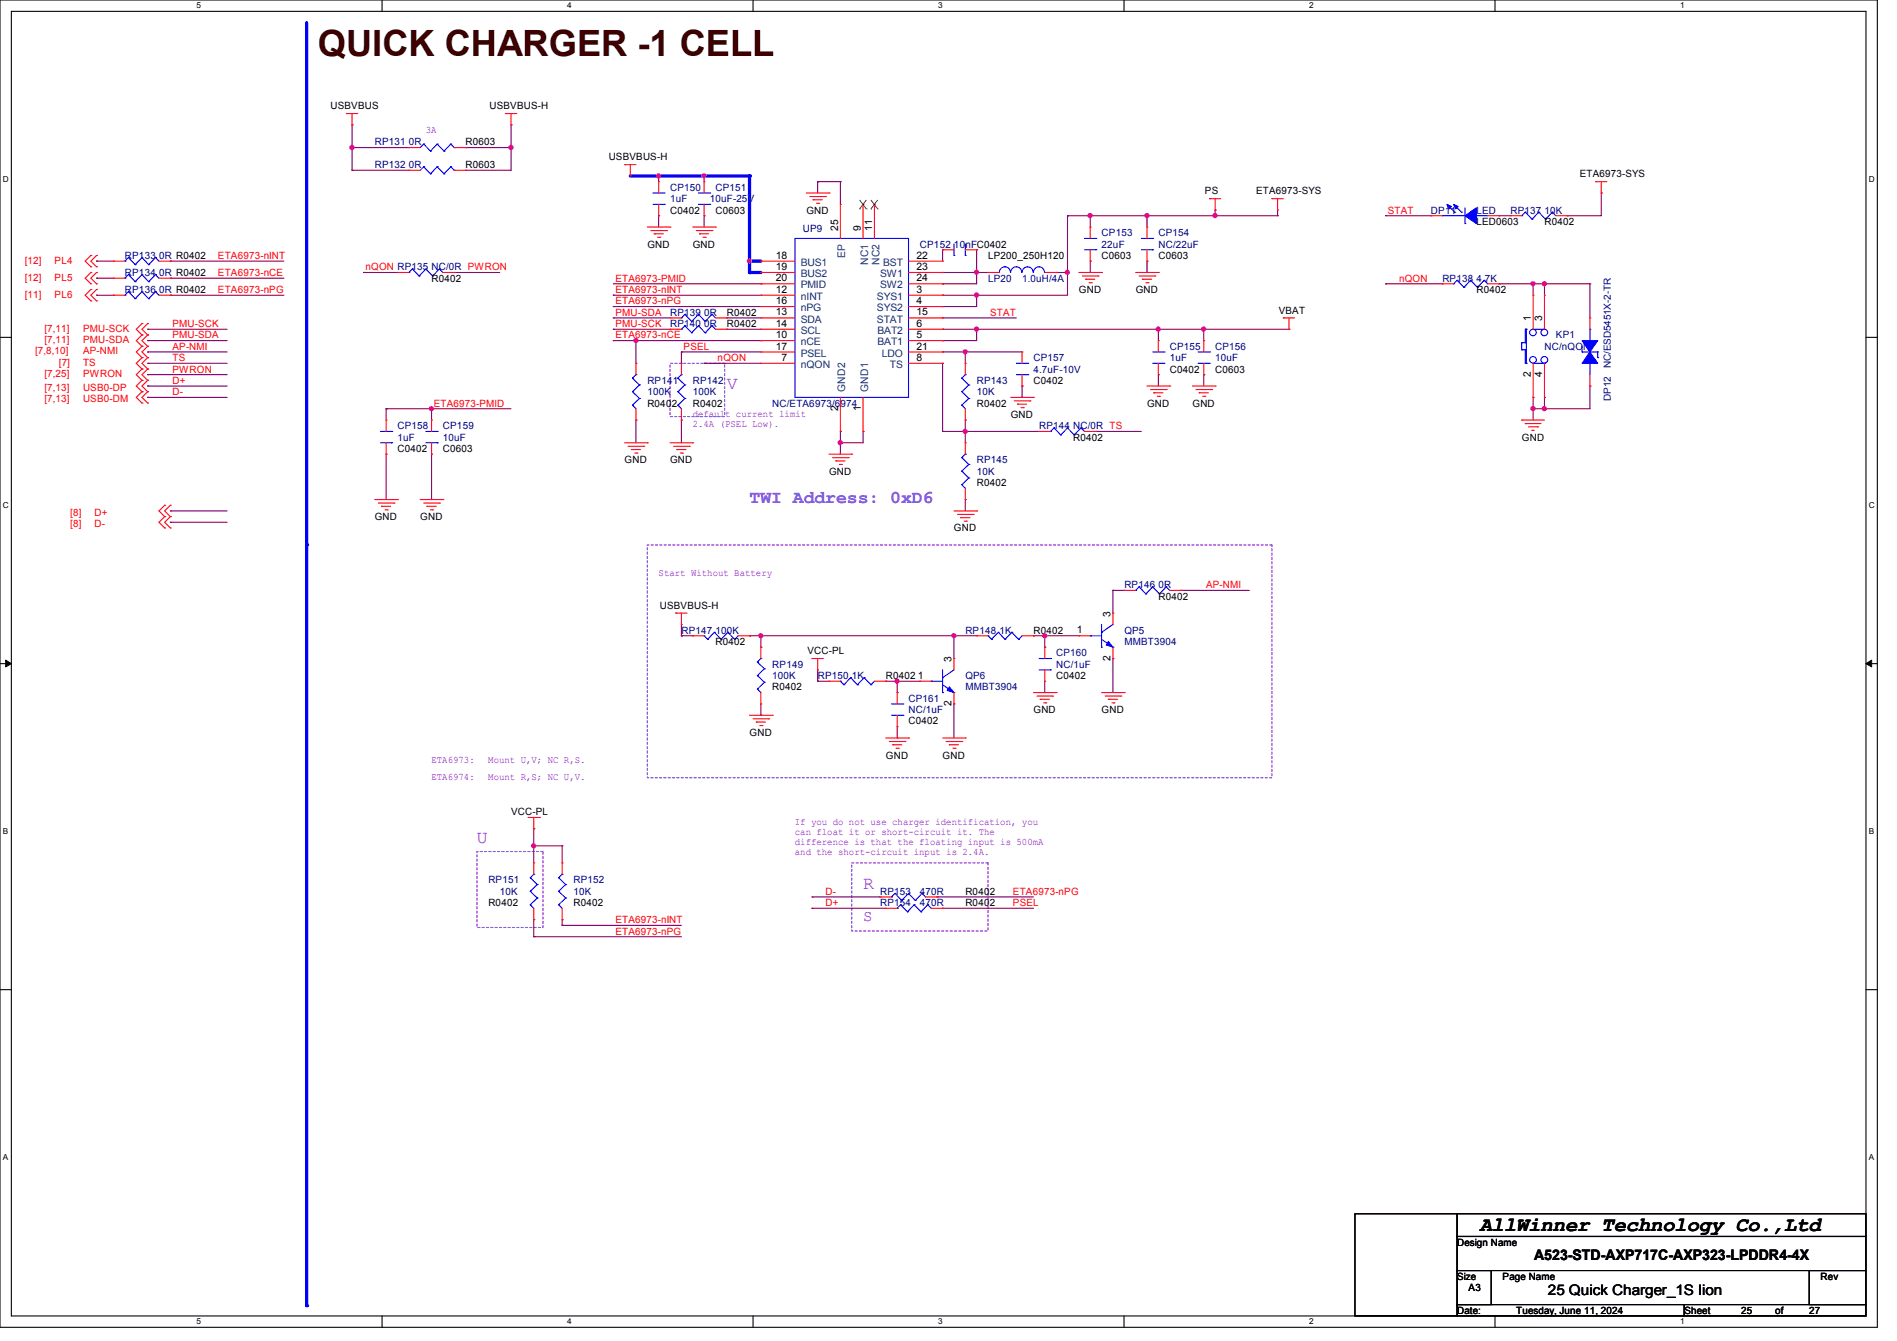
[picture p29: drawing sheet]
<svg xmlns="http://www.w3.org/2000/svg" width="297mm" height="210mm" viewBox="0 0 297 210" stroke-linecap="round" stroke-linejoin="round" font-family="sans-serif">
<defs><g id="words">
<text font-size="5.7" fill="#400000" x="49.8" y="8.8">QUICK CHARGER -1 CELL</text>
<text font-size="3.2" x="231.7" y="192.7">AllWinner Technology Co.,Ltd</text>
<g font-size="2.8" fill="#8000ff">
<text x="113.8" y="60.9">V</text>
<text x="117.3" y="78.8">TWI Address: 0xD6</text>
<text x="74.7" y="132">U</text>
<text x="135.1" y="139.1">R</text>
</g>
<text font-size="2.5" fill="#8000ff" x="135.1" y="144.2">S</text>
<g font-size="2.3">
<text x="240.2" y="197.4">A523-STD-AXP717C-AXP323-LPDDR4-4X</text>
<text x="242.3" y="202.8">25 Quick Charger_1S lion</text>
</g>
<g font-size="1.6">
<text x="51.7" y="17.1">USBVBUS</text>
<text x="76.6" y="17.1">USBVBUS-H</text>
<text x="72.9" y="22.8">R0603</text>
<text x="72.9" y="26.3">R0603</text>
<text x="95.3" y="25.1">USBVBUS-H</text>
<text x="247.3" y="27.8">ETA6973-SYS</text>
<text x="104.9" y="33.4">C0402</text>
<text x="112" y="33.4">C0603</text>
<text x="126.2" y="33.4">GND</text>
<text x="188.6" y="30.4">PS</text>
<text x="196.7" y="30.4">ETA6973-SYS</text>
<text x="231.2" y="35.2">LED0603</text>
<text x="241.8" y="35.2">R0402</text>
<text x="101.4" y="38.8">GND</text>
<text x="108.5" y="38.8">GND</text>
<text x="121.5" y="40.5">18</text>
<text x="131.2" y="36.1" transform="rotate(-90 131.2 36.1)">25</text>
<text x="134.8" y="36.1" transform="rotate(-90 134.8 36.1)">9</text>
<text x="136.5" y="36.1" transform="rotate(-90 136.5 36.1)">11</text>
<text x="143.5" y="40.5">22</text>
<text x="154.7" y="40.6">LP200_250H120</text>
<text x="172.5" y="40.6">C0603</text>
<text x="181.4" y="40.6">C0603</text>
<text x="67.6" y="44.1">R0402</text>
<text x="121.5" y="45.8">12</text>
<text x="121.5" y="47.6">16</text>
<text x="121.5" y="44.1">20</text>
<text x="121.5" y="42.3">19</text>
<text x="143.5" y="45.8">3</text>
<text x="143.5" y="47.6">4</text>
<text x="143.5" y="44.1">24</text>
<text x="143.5" y="42.3">23</text>
<text x="168.9" y="45.9">GND</text>
<text x="177.8" y="45.9">GND</text>
<text x="231.2" y="45.9">R0402</text>
<text x="113.8" y="49.4">R0402</text>
<text x="113.8" y="51.2">R0402</text>
<text x="121.5" y="53">10</text>
<text x="121.5" y="51.2">14</text>
<text x="121.5" y="49.4">13</text>
<text x="143.5" y="53">5</text>
<text x="143.5" y="51.2">6</text>
<text x="143.5" y="49.4">15</text>
<text x="200.2" y="49.1">VBAT</text>
<text x="239.7" y="50.3" transform="rotate(-90 239.7 50.3)">1</text>
<text x="241.4" y="50.3" transform="rotate(-90 241.4 50.3)">3</text>
<text x="121.5" y="54.7">17</text>
<text x="122.4" y="56.5">7</text>
<text x="143.5" y="56.5">8</text>
<text x="143.5" y="54.7">21</text>
<text x="183.1" y="58.3">C0402</text>
<text x="190.3" y="58.3">C0603</text>
<text x="239.7" y="59" transform="rotate(-90 239.7 59)">2</text>
<text x="241.4" y="59" transform="rotate(-90 241.4 59)">4</text>
<text x="101.4" y="63.7">R0402</text>
<text x="108.5" y="63.7">R0402</text>
<text x="131.2" y="64.3" transform="rotate(-90 131.2 64.3)">2</text>
<text x="134.8" y="64.3" transform="rotate(-90 134.8 64.3)">1</text>
<text x="152.9" y="63.7">R0402</text>
<text x="158.3" y="65.4">GND</text>
<text x="161.8" y="60.1">C0402</text>
<text x="179.6" y="63.7">GND</text>
<text x="186.7" y="63.7">GND</text>
<text x="62.2" y="70.8">C0402</text>
<text x="69.3" y="70.8">C0603</text>
<text x="168" y="69">R0402</text>
<text x="238.3" y="69">GND</text>
<text x="97.8" y="72.6">GND</text>
<text x="104.9" y="72.6">GND</text>
<text x="129.8" y="74.3">GND</text>
<text x="152.9" y="76.1">R0402</text>
<text x="58.7" y="81.4">GND</text>
<text x="65.8" y="81.4">GND</text>
<text x="149.4" y="83.2">GND</text>
<text x="103.3" y="95.3">USBVBUS-H</text>
<text x="181.4" y="93.9">R0402</text>
<text x="112" y="101">R0402</text>
<text x="161.8" y="99.2">R0402</text>
<text x="168.6" y="99.2">1</text>
<text x="173.9" y="96.6" transform="rotate(-90 173.9 96.6)">3</text>
<text x="126.4" y="102.4">VCC-PL</text>
<text x="138.7" y="106.3">R0402</text>
<text x="143.7" y="106.3">1</text>
<text x="149" y="103.7" transform="rotate(-90 149 103.7)">3</text>
<text x="165.4" y="106.3">C0402</text>
<text x="173.9" y="103.5" transform="rotate(-90 173.9 103.5)">2</text>
<text x="120.9" y="108.1">R0402</text>
<text x="142.2" y="113.5">C0402</text>
<text x="149" y="110.6" transform="rotate(-90 149 110.6)">2</text>
<text x="161.8" y="111.7">GND</text>
<text x="172.5" y="111.7">GND</text>
<text x="117.4" y="115.2">GND</text>
<text x="138.7" y="118.8">GND</text>
<text x="147.6" y="118.8">GND</text>
<text x="80" y="127.7">VCC-PL</text>
<text x="76.5" y="141.9">R0402</text>
<text x="89.8" y="141.9">R0402</text>
<text x="151.1" y="141.9">R0402</text>
<text x="151.1" y="140.1">R0402</text>
<text x="228.1" y="195.1">Design Name</text>
<text x="228.1" y="200.4">Size</text>
<text x="229.9" y="202.2">A3</text>
<text x="235.3" y="200.4">Page Name</text>
<text x="285" y="200.4">Rev</text>
<text x="228.1" y="205.7">Date:</text>
<text x="237.4" y="205.7">Tuesday, June 11, 2024</text>
<text x="263.7" y="205.7">Sheet</text>
<text x="272.6" y="205.7">25</text>
<text x="277.9" y="205.7">of</text>
<text x="283.3" y="205.7">27</text>
</g>
<g font-size="1.6" fill="#000080">
<text x="58.7" y="22.8">RP131</text>
<text x="64" y="22.8">0R</text>
<text x="58.7" y="26.3">RP132</text>
<text x="64" y="26.3">0R</text>
<text x="104.9" y="29.9">CP150</text>
<text x="112" y="29.9">CP151</text>
<text x="104.9" y="31.7">1uF</text>
<text x="111.1" y="31.7">10uF-25V</text>
<text x="224" y="33.4">DP11</text>
<text x="231.2" y="33.4">LED</text>
<text x="236.5" y="33.4">RP137</text>
<text x="241.8" y="33.4">10K</text>
<text x="19.6" y="40.6">RP133</text>
<text x="24.9" y="40.6">0R R0402</text>
<text x="125.7" y="36.3">UP9</text>
<text x="144" y="38.8">CP152</text>
<text x="149.4" y="38.8">10nFC0402</text>
<text x="172.5" y="37">CP153</text>
<text x="172.5" y="38.8">22uF</text>
<text x="181.4" y="37">CP154</text>
<text x="181.4" y="38.8">NC/22uF</text>
<text x="19.6" y="45.9">RP136</text>
<text x="19.6" y="43.2">RP134</text>
<text x="24.9" y="45.9">0R R0402</text>
<text x="24.9" y="43.2">0R R0402</text>
<text x="154.7" y="44.1">LP20</text>
<text x="160" y="44.1">1.0uH/4A</text>
<text x="225.8" y="44.1">RP138</text>
<text x="231.2" y="44.1">4.7K</text>
<text x="104.9" y="49.4">RP139</text>
<text x="104.9" y="51.2">RP140</text>
<text x="110.2" y="49.4">0R</text>
<text x="110.2" y="51.2">0R</text>
<text x="243.6" y="53">KP1</text>
<text x="161.8" y="56.6">CP157</text>
<text x="161.8" y="58.3">4.7uF-10V</text>
<text x="183.1" y="54.8">CP155</text>
<text x="183.1" y="56.6">1uF</text>
<text x="190.3" y="54.8">CP156</text>
<text x="190.3" y="56.6">10uF</text>
<text x="241.8" y="54.8">NC/nQON</text>
<text x="101.4" y="60.1">RP141</text>
<text x="101.4" y="61.9">100K</text>
<text x="108.5" y="60.1">RP142</text>
<text x="108.5" y="61.9">100K</text>
<text x="120.9" y="63.7">NC/ETA6973/6974</text>
<text x="152.9" y="60.1">RP143</text>
<text x="152.9" y="61.9">10K</text>
<text x="62.2" y="67.2">CP158</text>
<text x="62.2" y="69">1uF</text>
<text x="69.3" y="67.2">CP159</text>
<text x="69.3" y="69">10uF</text>
<text x="162.7" y="67.2">RP144 NC/0R TS</text>
<text x="152.9" y="72.6">RP145</text>
<text x="152.9" y="74.3">10K</text>
<text x="176" y="92.1">RP146</text>
<text x="181.4" y="92.1">0R</text>
<text x="106.7" y="99.2">RP147</text>
<text x="112" y="99.2">100K</text>
<text x="151.1" y="99.2">RP148</text>
<text x="156.5" y="99.2">1K</text>
<text x="176" y="99.2">QP5</text>
<text x="176" y="101">MMBT3904</text>
<text x="120.9" y="104.6">RP149</text>
<text x="120.9" y="106.3">100K</text>
<text x="128" y="106.3">RP150</text>
<text x="133.4" y="106.3">1K</text>
<text x="151.1" y="106.3">QP6</text>
<text x="165.4" y="102.8">CP160</text>
<text x="165.4" y="104.6">NC/1uF</text>
<text x="142.2" y="109.9">CP161</text>
<text x="142.2" y="111.7">NC/1uF</text>
<text x="151.1" y="108.1">MMBT3904</text>
<text x="76.5" y="138.3">RP151</text>
<text x="78.2" y="140.1">10K</text>
<text x="89.8" y="138.3">RP152</text>
<text x="89.8" y="140.1">10K</text>
<text x="137.8" y="141.9">RP154</text>
<text x="137.8" y="140.1">RP153</text>
<text x="144" y="141.9">470R</text>
<text x="144" y="140.1">470R</text>
</g>
<g font-size="1.6" fill="#8000ff">
<text x="66.7" y="20.8">3A</text>
<text x="108.4" y="65.2">default current limit</text>
<text x="108.4" y="66.8">2.4A (PSEL Low).</text>
<text x="103.1" y="90.1">Start Without Battery</text>
<text x="67.6" y="119.5">ETA6973:</text>
<text x="76.4" y="119.5">Mount U,V; NC R,S.</text>
<text x="67.6" y="122.1">ETA6974:</text>
<text x="76.4" y="122.1">Mount R,S; NC U,V.</text>
<text x="124.4" y="129.2">If you do not use charger identification, you</text>
<text x="124.4" y="130.8">can float it or short-circuit it. The</text>
<text x="124.4" y="132.4">difference is that the floating input is 500mA</text>
<text x="124.4" y="133.9">and the short-circuit input is 2.4A.</text>
</g>
<g font-size="1.6" fill="#f00">
<text x="217.3" y="33.4">STAT</text>
<text x="3.9" y="41.3">[12]</text>
<text x="8.6" y="41.3">PL4</text>
<text x="34.1" y="40.6">ETA6973-nINT</text>
<text x="3.9" y="46.6">[11]</text>
<text x="3.9" y="43.9">[12]</text>
<text x="8.6" y="46.6">PL6</text>
<text x="8.6" y="43.9">PL5</text>
<text x="34.1" y="43.2">ETA6973-nCE</text>
<text x="34.1" y="45.9">ETA6973-nPG</text>
<text x="57.2" y="42.3">nQON RP135 NC/0R PWRON</text>
<text x="96.4" y="45.9">ETA6973-nINT</text>
<text x="96.4" y="47.7">ETA6973-nPG</text>
<text x="96.4" y="44.1">ETA6973-PMID</text>
<text x="219" y="44.1">nQON</text>
<text x="6.9" y="51.9">[7,11]</text>
<text x="6.9" y="53.7">[7,11]</text>
<text x="13" y="51.9">PMU-SCK</text>
<text x="13" y="53.7">PMU-SDA</text>
<text x="27" y="51.2">PMU-SCK</text>
<text x="27" y="53">PMU-SDA</text>
<text x="96.4" y="49.4">PMU-SDA</text>
<text x="96.4" y="51.2">PMU-SCK</text>
<text x="96.4" y="53">ETA6973-nCE</text>
<text x="155" y="49.4">STAT</text>
<text x="5.5" y="55.5">[7,8,10]</text>
<text x="6.9" y="59.1">[7,25]</text>
<text x="9.2" y="57.3">[7]</text>
<text x="13" y="55.5">AP-NMI</text>
<text x="13" y="57.3">TS</text>
<text x="13" y="59.1">PWRON</text>
<text x="27" y="54.8">AP-NMI</text>
<text x="27" y="56.6">TS</text>
<text x="27" y="58.3">PWRON</text>
<text x="107" y="54.8">PSEL</text>
<text x="112.4" y="56.6">nQON</text>
<text x="6.9" y="62.9">[7,13]</text>
<text x="6.9" y="61.2">[7,13]</text>
<text x="13" y="62.9">USB0-DM</text>
<text x="13" y="61.2">USB0-DP</text>
<text x="27" y="61.9">D-</text>
<text x="27" y="60.1">D+</text>
<text x="67.9" y="63.7">ETA6973-PMID</text>
<text x="11" y="82.5">[8]</text>
<text x="11" y="80.7">[8]</text>
<text x="14.8" y="82.5">D-</text>
<text x="14.8" y="80.7">D+</text>
<text x="188.8" y="92.1">AP-NMI</text>
<text x="129.3" y="141.9">D+</text>
<text x="129.3" y="140.1">D-</text>
<text x="158.6" y="141.9">PSEL</text>
<text x="158.6" y="140.1">ETA6973-nPG</text>
<text x="96.4" y="146.3">ETA6973-nPG</text>
<text x="96.4" y="144.6">ETA6973-nINT</text>
</g>
<g font-size="1.6" fill="#004080">
<text x="125.4" y="41.6">BUS1</text>
<text x="132.3" y="40.4" transform="rotate(-90 132.3 40.4)">EP</text>
<text x="135.9" y="41.5" transform="rotate(-90 135.9 41.5)">NC1</text>
<text x="137.7" y="41.5" transform="rotate(-90 137.7 41.5)">NC2</text>
<text x="138.3" y="41.6">BST</text>
<text x="125.4" y="46.9">nINT</text>
<text x="125.4" y="45.2">PMID</text>
<text x="125.4" y="43.4">BUS2</text>
<text x="137.3" y="46.9">SYS1</text>
<text x="137.8" y="45.2">SW2</text>
<text x="137.8" y="43.4">SW1</text>
<text x="125.4" y="48.7">nPG</text>
<text x="125.4" y="52.3">SCL</text>
<text x="125.4" y="50.5">SDA</text>
<text x="137.3" y="48.7">SYS2</text>
<text x="137.3" y="50.5">STAT</text>
<text x="137.4" y="52.3">BAT2</text>
<text x="125.4" y="57.6">nQON</text>
<text x="125.4" y="54.1">nCE</text>
<text x="125.4" y="55.8">PSEL</text>
<text x="137.4" y="54.1">BAT1</text>
<text x="138.1" y="55.8">LDO</text>
<text x="139.3" y="57.6">TS</text>
<text x="132.3" y="61.3" transform="rotate(-90 132.3 61.3)">GND2</text>
<text x="135.9" y="61.3" transform="rotate(-90 135.9 61.3)">GND1</text>
</g>
<g font-size="1.5" fill="#000080">
<text x="252.2" y="57.6" transform="rotate(-90 252.2 57.6)">NC/ESD5451X-2-TR</text>
<text x="252.2" y="62.8" transform="rotate(-90 252.2 62.8)">DP12</text>
</g>
<g font-size="1.3">
<text x="30.8" y="1.3">5</text>
<text x="88.8" y="1.3">4</text>
<text x="146.9" y="1.3">3</text>
<text x="205" y="1.3">2</text>
<text x="263.1" y="1.3">1</text>
<text x=".5" y="28.4">D</text>
<text x="292.6" y="28.4">D</text>
<text x=".5" y="79.5">C</text>
<text x="292.6" y="79.5">C</text>
<text x=".5" y="130.6">B</text>
<text x="292.6" y="130.6">B</text>
<text x=".5" y="181.7">A</text>
<text x="292.6" y="181.7">A</text>
<text x="30.8" y="207.4">5</text>
<text x="88.8" y="207.4">4</text>
<text x="146.9" y="207.4">3</text>
<text x="205" y="207.4">2</text>
<text x="263.1" y="207.4">1</text>
</g>
</g></defs>
<path d="M0 0h293.9v207.9h-293.9zM1.8 1.8h290.3v204.3h-290.3z" fill="none" stroke="#000" stroke-width=".17"/>
<g fill="#fff">
<path d="M30.8 .2h.7v1.4h-.7z"/>
<path d="M30.8 206.2h.7v1.4h-.7z"/>
</g>
<path d="M59.8 0v1.8M59.8 206.1v1.8" fill="none" stroke="#000" stroke-width=".17"/>
<g fill="#fff">
<path d="M88.8 .2h.7v1.4h-.7z"/>
<path d="M88.8 206.2h.7v1.4h-.7z"/>
</g>
<path d="M117.9 0v1.8M117.9 206.1v1.8" fill="none" stroke="#000" stroke-width=".17"/>
<g fill="#fff">
<path d="M146.9 .2h.7v1.4h-.7z"/>
<path d="M146.9 206.2h.7v1.4h-.7z"/>
</g>
<path d="M176 0v1.8M176 206.1v1.8" fill="none" stroke="#000" stroke-width=".17"/>
<g fill="#fff">
<path d="M205 .2h.7v1.4h-.7z"/>
<path d="M205 206.2h.7v1.4h-.7z"/>
</g>
<path d="M234.1 0v1.8M234.1 206.1v1.8" fill="none" stroke="#000" stroke-width=".17"/>
<g fill="#fff">
<path d="M263.1 .2h.6v1.4h-.6z"/>
<path d="M263.1 206.2h.6v1.4h-.6z"/>
<path d="M.5 27.3h.9v1.4h-.9z"/>
<path d="M292.6 27.3h.9v1.4h-.9z"/>
<path d="M.5 78.4h.9v1.4h-.9z"/>
<path d="M292.6 78.4h.9v1.4h-.9z"/>
</g>
<path d="M0 52.8h1.8M292.1 52.8h1.8" fill="none" stroke="#000" stroke-width=".17"/>
<g fill="#fff">
<path d="M.5 129.5h.8v1.4h-.8z"/>
<path d="M292.6 129.5h.8v1.4h-.8z"/>
</g>
<path d="M0 103.9h1.8M292.1 103.9h1.8" fill="none" stroke="#000" stroke-width=".17"/>
<path d="M.9 103.4l.9 .5-.9 .5zM292.1 103.9l.9-.5v1z" fill="#000" stroke="#000" stroke-width=".16"/>
<g fill="#fff">
<path d="M.5 180.5h.8v1.4h-.8z"/>
<path d="M292.6 180.5h.8v1.4h-.8z"/>
</g>
<path d="M0 155h1.8M292.1 155h1.8" fill="none" stroke="#000" stroke-width=".17"/>
<path d="M48 3.6v81.7" fill="none" stroke="#00f" stroke-width=".51"/>
<circle cx="48" cy="85.3" r=".25" fill="#00f"/>
<path d="M48 85.3v119.2" fill="none" stroke="#00f" stroke-width=".51"/>
<circle cx="48" cy="204.5" r=".25" fill="#00f"/>
<path d="M104.9 56.9h8.6v8.3h-8.6zM101.3 85.3h97.8v36.5h-97.8zM74.7 133.3h10.3v11.9h-10.3zM133.3 135.1h21.4v10.7h-21.4z" fill="none" stroke="#8000ff" stroke-width=".17" stroke-dasharray=".3 .3"/>
<g fill="none" stroke="#800040" stroke-width=".17">
<path d="M147.6 42.7h.1M147.6 42.7h5.3M240 44.4h.1M240 44.4v1.8M240 44.4h8.9M241.8 44.4h.1M241.8 44.4v1.8M248.9 44.4h.1M248.9 44.4v5.4M240 64h.1M240 62.2h.1M240 62.2v3.6"/>
<path d="M241.8 62.2h.1M241.8 64h.1M241.8 62.2v1.8M248.9 60.5h.1M248.9 60.5v3.5h-8.9"/>
</g>
<g fill="#f0f" stroke="#f0f" stroke-width=".17">
<circle cx="241.8" cy="44.4" r=".32"/>
<circle cx="240" cy="44.4" r=".32"/>
<circle cx="241.8" cy="64" r=".32"/>
<circle cx="240" cy="64" r=".32"/>
<circle cx="152.9" cy="42.7" r=".32"/>
</g>
<path d="M117.3 40.9h1.8" fill="none" stroke="#00f" stroke-width=".51"/>
<circle cx="117.3" cy="40.9" r=".25" fill="#00f"/>
<path d="M117.3 42.7h1.8" fill="none" stroke="#00f" stroke-width=".51"/>
<circle cx="117.3" cy="42.7" r=".25" fill="#00f"/>
<g fill="none" stroke="#800040" stroke-width=".17">
<path d="M55.1 19.6h.1M55.1 19.6v7.1M80 19.6h.1M80 19.6v7.1h-7.1M55.1 26.7h.1M55.1 23.1h.1M55.1 26.7h8.9M55.1 23.1h8.9M72.9 26.7h.1M72.9 23.1h.1M72.9 23.1h7.1M80 23.1h.1"/>
<path d="M98.7 27.6h.1M98.7 27.6h4.4M103.1 33.8h.1M103.1 33.8v1.8M110.2 33.8h.1M110.2 33.8v1.8M117.3 27.6h.1M117.3 27.6v13.3M128 28.4h.1M128 28.4v1.8M128 28.4h3.6M131.6 28.4h.1"/>
<path d="M131.6 28.4v3.6M147.6 39.1h.1M147.6 39.1v1.8M152.9 39.1h.1M152.9 39.1v5.3h-5.3M167.1 33.8h.1M167.1 33.8h23.1M167.1 33.8v12.4h-19.5M170.7 33.8h.1M170.7 33.8v1.8M179.6 33.8h.1M179.6 33.8v1.8"/>
<path d="M190.2 32.9h.1M190.2 33.8h.1M190.2 32.9v.9M216.9 33.8h.1M216.9 33.8h7.1M234.7 33.8h.1M234.7 33.8h1.8M245.4 33.8h.1M250.7 30.2h.1M250.7 30.2v3.6h-5.3M23.1 51.6h.1M23.1 53.3h.1"/>
<path d="M23.1 55.1h.1M23.1 56.9h.1M23.1 51.6h12.5M23.1 53.3h12.5M23.1 55.1h12.5M23.1 56.9h12.5M96 49.8h.1M96 51.6h.1M96 46.2h.1M96 48h.1M96 46.2h23.1M96 48h23.1"/>
<path d="M96 51.6h8.9M96 49.8h8.9M99.6 53.3h.1M99.6 53.3h19.5M99.6 53.3v3.6M106.7 55.1h.1M106.7 55.1h12.4M106.7 55.1v1.8M110.2 56.9h.1M110.2 56.9h8.9M113.8 49.8h.1M113.8 51.6h.1"/>
<path d="M113.8 51.6h5.3M113.8 49.8h5.3M119.1 53.3h.1M147.6 44.4h.1M147.6 48h.1M147.6 46.2h.1M147.6 51.6h.1M147.6 49.8h.1M147.6 53.3h.1M147.6 56.9h.1M147.6 55.1h.1M147.6 56.9v10.7"/>
<path d="M147.6 51.6h54.2M147.6 49.8h11.5M147.6 55.1h12.4M151.1 55.1h.1M151.1 55.1v1.8M152.9 42.7h.1M152.9 46.2h.1M152.9 51.6h.1M152.9 42.7h1.8M152.9 46.2v1.8h-5.3M152.9 51.6v1.7h-5.3M165.4 42.7h.1"/>
<path d="M165.4 42.7h1.7M167.1 42.7h.1M170.7 40.9h.1M170.7 40.9v1.8M179.6 40.9h.1M179.6 40.9v1.8M181.4 51.6h.1M181.4 58.7h.1M181.4 51.6v1.7M181.4 58.7v1.8M188.5 51.6h.1M188.5 58.7h.1"/>
<path d="M188.5 51.6v1.7M188.5 58.7v1.8M201.8 51.6h.1M216.9 44.4h.1M216.9 44.4h8.9M234.7 44.4h.1M234.7 44.4h5.3M60.5 64h.1M60.5 71.1h.1M60.5 64v1.8M60.5 71.1v7.1M60.5 64h19.5"/>
<path d="M67.6 64h.1M67.6 71.1h.1M67.6 64v1.8M67.6 71.1v7.1M99.6 65.8h.1M99.6 65.8v3.5M106.7 65.8h.1M106.7 65.8v3.5M131.6 67.6h.1M131.6 69.3h.1M131.6 67.6v3.5M135.1 67.6h.1"/>
<path d="M135.1 67.6v1.7h-3.5M147.6 67.6h.1M147.6 67.6h15.1M151.1 78.2h.1M151.1 65.8h.1M151.1 67.6h.1M151.1 65.8v3.5M151.1 78.2v1.8M160 60.5h.1M160 60.5v1.7M171.6 67.6h.1M171.6 67.6h7.1"/>
<path d="M106.7 99.6h.1M106.7 97.8v1.8M106.7 99.6h1.8M117.3 99.6h.1M117.3 99.6h35.6M119.1 99.6h.1M119.1 99.6v1.7M149.4 99.6h.1M149.4 99.6v3.5M161.8 99.6h.1M161.8 99.6h7.1M163.6 99.6h.1"/>
<path d="M163.6 99.6v1.7M174.2 92.5h.1M174.2 92.5v3.5M174.2 92.5h1.8M184.9 92.5h.1M184.9 92.5h10.7M119.1 112h.1M119.1 101.3h.1M119.1 110.2v1.8M128 106.7h.1M128 104.9v1.8M128 106.7h1.8"/>
<path d="M138.7 106.7h.1M138.7 106.7h5.3M140.5 115.6h.1M140.5 108.5h.1M140.5 106.7h.1M140.5 106.7v1.8M140.5 113.8v1.8M149.4 110.2h.1M149.4 110.2v5.4M163.6 108.5h.1M163.6 101.3h.1M163.6 106.7v1.8"/>
<path d="M174.2 103.1h.1M174.2 103.1v5.4M83.6 132.5h.1M83.6 129.8h.1M83.6 132.5h4.4M83.6 129.8v5.3M88 132.5h.1M88 132.5v2.6M83.6 146.7h.1M83.6 144h.1M83.6 146.7h23.1M83.6 144v2.7"/>
<path d="M88 144.9h.1M88 144h.1M88 144.9h18.7M88 144v.9M127.1 142.2h.1M127.1 140.5h.1M127.1 142.2h11.6M127.1 140.5h10.7M146.7 140.5h.1M146.7 140.5h15.1M147.6 142.2h.1M147.6 142.2h14.2"/>
</g>
<g fill="#f0f" stroke="#f0f" stroke-width=".17">
<circle cx="167.1" cy="42.7" r=".32"/>
<circle cx="152.9" cy="46.2" r=".32"/>
<circle cx="152.9" cy="51.5" r=".32"/>
<circle cx="170.7" cy="33.8" r=".32"/>
<circle cx="188.4" cy="51.5" r=".32"/>
<circle cx="181.3" cy="51.5" r=".32"/>
<circle cx="151.1" cy="67.5" r=".32"/>
<circle cx="151.1" cy="55.1" r=".32"/>
<circle cx="131.6" cy="69.3" r=".32"/>
<circle cx="67.5" cy="64" r=".32"/>
<circle cx="140.4" cy="106.7" r=".32"/>
<circle cx="149.3" cy="99.5" r=".32"/>
<circle cx="119.1" cy="99.5" r=".32"/>
<circle cx="163.6" cy="99.5" r=".32"/>
<circle cx="55.1" cy="23.1" r=".32"/>
<circle cx="80" cy="23.1" r=".32"/>
<circle cx="83.5" cy="132.4" r=".32"/>
<circle cx="99.5" cy="53.3" r=".32"/>
<circle cx="179.6" cy="33.8" r=".32"/>
<circle cx="190.2" cy="33.8" r=".32"/>
<circle cx="117.3" cy="40.9" r=".32"/>
</g>
<path d="M117.3 40.9v1.8" fill="none" stroke="#00f" stroke-width=".51"/>
<circle cx="117.3" cy="42.7" r=".25" fill="#00f"/>
<path d="M103.1 27.6h.1M103.1 27.6h14.2M103.1 27.6v.8M110.2 27.6h.1M110.2 27.6v.8" fill="none" stroke="#800040" stroke-width=".17"/>
<g fill="#f0f" stroke="#f0f" stroke-width=".17">
<circle cx="110.2" cy="27.5" r=".32"/>
<circle cx="103.1" cy="27.5" r=".32"/>
</g>
<path d="M117.3 27.6v13.3" fill="none" stroke="#00f" stroke-width=".51"/>
<circle cx="117.3" cy="40.9" r=".25" fill="#00f"/>
<g fill="none" stroke="#800040" stroke-width=".17">
<path d="M190.2 33.8h.1M190.2 33.8h9.8M200 33.8h.1M200 32.9v.9M15.1 40.9h.1M15.1 46.2h.1M15.1 43.6h.1M15.1 40.9h2.7M15.1 46.2h2.7M15.1 43.6h2.7M26.7 40.9h.1M26.7 43.6h.1"/>
<path d="M26.7 46.2h.1M26.7 40.9h17.7M26.7 46.2h17.7M26.7 43.6h17.7M96 53.3h.1M96 53.3h3.6M96 44.4h23.1M119.1 44.4h.1M23.1 62.2h.1M23.1 60.5h.1M23.1 62.2h12.5M23.1 60.5h12.5"/>
</g>
<path d="M98.7 27.6h18.6" fill="none" stroke="#00f" stroke-width=".51"/>
<circle cx="117.3" cy="27.6" r=".25" fill="#00f"/>
<path d="M23.1 58.7h.1M23.1 58.7h12.5M56.9 42.7h.1M56.9 42.7h5.3M71.1 42.7h.1M71.1 42.7h7.1M26.7 81.8h.1M26.7 80h.1M26.7 81.8h8.9M26.7 80h8.9" fill="none" stroke="#800040" stroke-width=".17"/>
<g fill="none" stroke="#f00" stroke-width=".17">
<path d="M54.2 17.8h.1M54.2 17.8h1.8M55.1 19.6h.1M55.1 17.8v1.8M79.1 17.8h.1M79.1 17.8h1.8M80 19.6h.1M80 17.8v1.8M64 26.7h.1M64 23.1h.1M64 26.7h1.8M64 23.1h1.8"/>
<path d="M71.1 26.7h1.8M71.1 23.1h1.8M72.9 26.7h.1M72.9 23.1h.1M97.8 25.8h.1M97.8 25.8h1.8M98.7 27.6h.1M98.7 25.8v1.8M101.3 35.6h3.6M101.9 36.1h2.5M102.4 36.6h.1M102.4 36.6h1.4"/>
<path d="M103 37.2h.3M103.1 28.4h.1M103.1 33.8h.1M103.1 28.4v1.8M103.1 32v1.8M103.3 37.2h.1M104.4 36.1h.1M104.9 35.6h.1M108.5 35.6h3.5M109 36.1h2.5M109.5 36.6h.1M109.5 36.6h1.5"/>
<path d="M110.1 37.2h.3M110.2 28.4h.1M110.2 33.8h.1M110.2 28.4v1.8M110.2 32v1.8M110.4 37.2h.1M111.5 36.1h.1M112 35.6h.1M126.2 30.2h3.6M126.8 30.8h2.4M127.3 31.3h.1M127.3 31.3h1.4"/>
<path d="M127.8 31.8h.4M128.2 31.8h.1M129.2 30.8h.1M129.8 30.2h.1M131.6 32h.1M131.6 32v5.3M135.1 32h.1M135.1 32v5.3M136.9 32h.1M136.9 32v5.3M147.6 39.1h.1M147.6 39.1h1.8"/>
<path d="M151.1 39.1h1.8M152.9 39.1h.1M170.7 35.6h.1M170.7 35.6v1.7M170.7 39.1v1.8M179.6 35.6h.1M179.6 35.6v1.7M179.6 39.1v1.8M189.4 31.1h.1M189.4 31.1h1.7M190.2 32.9h.1M190.2 31.1v1.8"/>
<path d="M199.1 31.1h.1M199.1 31.1h1.8M200 32.9h.1M200 31.1v1.8M224 33.8h.1M224 33.8h1.8M232.9 33.8h1.8M234.7 33.8h.1M236.5 33.8h.1M236.5 33.8h1.8M243.6 33.8h1.8M245.4 33.8h.1"/>
<path d="M249.8 28.4h.1M249.8 28.4h1.8M250.7 30.2h.1M250.7 28.4v1.8M14.2 45.3h.1M14.2 47.1h.1M14.2 40h.1M14.2 41.8h.1M14.2 42.7h.1M14.2 44.4h.1M14.2 42.7l-.9 .9 .9 .8M14.2 45.3l-.9 .9 .9 .9"/>
<path d="M14.2 40l-.9 .9 .9 .9M15.1 45.3h.1M15.1 47.1h.1M15.1 40h.1M15.1 41.8h.1M15.1 42.7h.1M15.1 44.4h.1M15.1 45.3l-.9 .9 .9 .9M15.1 40l-.9 .9 .9 .9M15.1 42.7l-.9 .9 .9 .8M17.8 46.2h.1M17.8 43.6h.1"/>
<path d="M17.8 40.9h.1M17.8 46.2h1.8M17.8 40.9h1.8M17.8 43.6h1.8M22.2 50.7h.1M22.2 52.5h.1M22.2 54.2h.1M22.2 56h.1M22.2 57.8h.1M22.2 59.6h.1M22.2 50.7l-.9 .9 .9 .9M22.2 52.5l-.9 .8 .9 .9"/>
<path d="M22.2 54.2l-.9 .9 .9 .9M22.2 56l-.9 .9 .9 .9M22.2 59.6l-.9 .9 .9 .8M22.2 57.8l-.9 .9 .9 .9M23.1 50.7h.1M23.1 52.5h.1M23.1 54.2h.1M23.1 56h.1M23.1 57.8h.1M23.1 59.6h.1M23.1 50.7l-.9 .9 .9 .9M23.1 52.5l-.9 .8 .9 .9"/>
<path d="M23.1 54.2l-.9 .9 .9 .9M23.1 56l-.9 .9 .9 .9M23.1 59.6l-.9 .9 .9 .8M23.1 57.8l-.9 .9 .9 .9M24.9 46.2h1.8M24.9 40.9h1.8M24.9 43.6h1.8M26.7 46.2h.1M26.7 43.6h.1M26.7 40.9h.1M62.2 42.7h.1M62.2 42.7h1.8"/>
<path d="M69.3 42.7h1.8M71.1 42.7h.1M99.6 56.9h.1M99.6 56.9v1.8M104.9 49.8h.1M104.9 51.6h.1M104.9 49.8h1.8M104.9 51.6h1.8M106.7 56.9h.1M106.7 56.9v1.8M112 49.8h1.8M112 51.6h1.8"/>
<path d="M113.8 49.8h.1M113.8 51.6h.1M119.1 56.9h.1M119.1 53.3h.1M119.1 46.2h.1M119.1 40.9h.1M119.1 55.1h.1M119.1 48h.1M119.1 51.6h.1M119.1 49.8h.1M119.1 44.4h.1M119.1 42.7h.1"/>
<path d="M119.1 42.7h5.4M119.1 49.8h5.4M119.1 46.2h5.4M119.1 48h5.4M119.1 53.3h5.4M119.1 51.6h5.4M119.1 56.9h5.4M119.1 40.9h5.4M119.1 55.1h5.4M119.1 44.4h5.4M142.2 42.7h5.4M142.2 49.8h5.4"/>
<path d="M142.2 46.2h5.4M142.2 48h5.4M142.2 53.3h5.4M142.2 51.6h5.4M142.2 56.9h5.4M142.2 40.9h5.4M142.2 55.1h5.4M142.2 44.4h5.4M147.6 46.2h.1M147.6 48h.1M147.6 53.3h.1M147.6 51.6h.1"/>
<path d="M147.6 56.9h.1M147.6 49.8h.1M147.6 44.4h.1M147.6 42.7h.1M147.6 40.9h.1M147.6 55.1h.1M151.1 56.9h.1M151.1 56.9v1.8M154.7 42.7h.1M154.7 42.7h1.8M160 55.1h.1M160 55.1v1.8"/>
<path d="M160 58.7v1.8M163.6 42.7h1.8M165.4 42.7h.1M168.9 42.7h3.6M169.5 43.2h2.4M170 43.7h.1M170 43.7h1.4M170.5 44.3h.4M170.7 40.9h.1M170.9 44.3h.1M171.9 43.2h.1M172.5 42.7h.1"/>
<path d="M177.8 42.7h3.6M178.4 43.2h2.4M178.9 43.7h.1M178.9 43.7h1.4M179.4 44.3h.3M179.6 40.9h.1M179.7 44.3h.1M180.8 43.2h.1M181.4 42.7h.1M181.4 53.3h.1M181.4 58.7h.1M181.4 53.3v1.8"/>
<path d="M181.4 56.9v1.8M188.5 53.3h.1M188.5 58.7h.1M188.5 53.3v1.8M188.5 56.9v1.8M200.9 49.8h.1M200.9 49.8h1.8M201.8 51.6h.1M201.8 49.8v1.8M225.8 44.4h.1M225.8 44.4h1.8M232.9 44.4h1.8"/>
<path d="M234.7 44.4h.1M240 46.2h.1M240 46.2v5.4M240 56.9v5.3M241.8 46.2h.1M241.8 46.2v5.4M241.8 56.9v5.3M248.9 49.8h.1M248.9 49.8v1.8M248.9 58.7v1.8M22.2 61.3h.1M22.2 63.1h.1"/>
<path d="M22.2 61.3l-.9 .9 .9 .9M23.1 61.3h.1M23.1 63.1h.1M23.1 61.3l-.9 .9 .9 .9M25.8 79.1h.1M25.8 79.1l-.9 .9 .9 .9M26.7 79.1h.1M26.7 79.1l-.9 .9 .9 .9M58.7 78.2h3.5M59.2 78.8h2.5M59.7 79.3h.1M59.7 79.3h1.5"/>
<path d="M60.3 79.8h.3M60.5 65.8h.1M60.5 71.1h.1M60.5 65.8v1.8M60.5 69.3v1.8M60.6 79.8h.1M61.7 78.8h.1M62.2 78.2h.1M65.8 78.2h3.5M66.3 78.8h2.5M66.8 79.3h.1M66.8 79.3h1.5"/>
<path d="M67.4 79.8h.3M67.6 65.8h.1M67.6 71.1h.1M67.6 65.8v1.8M67.6 69.3v1.8M67.7 79.8h.1M68.8 78.8h.1M69.3 78.2h.1M97.8 69.3h3.5M98.3 69.9h2.5M98.8 70.4h.1M98.8 70.4h1.5"/>
<path d="M99.4 71h.3M99.6 65.8h.1M99.6 64v1.8M99.7 71h.1M100.8 69.9h.1M101.3 69.3h.1M104.9 69.3h3.6M105.5 69.9h2.4M106 70.4h.1M106 70.4h1.4M106.5 71h.3M106.7 65.8h.1"/>
<path d="M106.7 64v1.8M106.8 71h.1M107.9 69.9h.1M108.5 69.3h.1M129.8 71.1h3.5M130.3 71.7h2.5M130.9 72.2h.1M130.9 72.2h1.4M131.4 72.7h.3M131.6 67.6h.1M131.6 62.2v5.4M131.7 72.7h.1"/>
<path d="M132.8 71.7h.1M133.3 71.1h.1M135.1 67.6h.1M135.1 62.2v5.4M151.1 65.8h.1M151.1 78.2h.1M151.1 69.3h.1M151.1 64v1.8M151.1 69.3v1.8M151.1 76.5v1.7M158.2 62.2h3.6M158.8 62.8h2.4"/>
<path d="M159.3 63.3h.1M159.3 63.3h1.4M159.9 63.8h.3M160 60.5h.1M160.2 63.8h.1M161.2 62.8h.1M161.8 62.2h.1M162.7 67.6h.1M162.7 67.6h1.8M169.8 67.6h1.8M171.6 67.6h.1M179.6 60.5h3.5"/>
<path d="M180.1 61h2.5M180.6 61.5h.1M180.6 61.5h1.5M181.2 62.1h.3M181.5 62.1h.1M182.6 61h.1M183.1 60.5h.1M186.7 60.5h3.5M187.2 61h2.5M187.7 61.5h.1M187.7 61.5h1.5M188.3 62.1h.3"/>
<path d="M188.6 62.1h.1M189.7 61h.1M190.2 60.5h.1M238.3 65.8h.1M238.3 65.8h3.5M238.8 66.3h.1M238.8 66.3h2.5M239.3 66.8h1.4M239.9 67.4h.1M239.9 67.4h.3M240 62.2h.1M240.7 66.8h.1"/>
<path d="M241.8 62.2h.1M248.9 60.5h.1M25.8 80.9h.1M25.8 82.7h.1M25.8 80.9l-.9 .9 .9 .9M26.7 80.9h.1M26.7 82.7h.1M26.7 80.9l-.9 .9 .9 .9M105.8 96h.1M105.8 96h1.8M106.7 97.8h.1M106.7 96v1.8"/>
<path d="M108.5 99.6h.1M108.5 99.6h1.7M115.6 99.6h1.7M117.3 99.6h.1M149.4 80h3.5M149.9 80.6h2.5M150.4 81.1h.1M150.4 81.1h1.4M151 81.6h.3M151.3 81.6h.1M152.4 80.6h.1M152.9 80h.1"/>
<path d="M152.9 99.6h.1M152.9 99.6h1.8M160 99.6h1.8M161.8 99.6h.1M168.9 99.6h.1M168.9 99.6h1.8M174.2 96h.1M174.2 96v1.8M176 92.5h.1M176 92.5h1.8M183.1 92.5h1.8M184.9 92.5h.1"/>
<path d="M117.3 112h3.6M117.9 112.6h2.5M118.4 113.1h.1M118.4 113.1h1.4M119 113.6h.3M119.1 110.2h.1M119.1 101.3h.1M119.1 101.3v1.8M119.1 108.5v1.7M119.3 113.6h.1M120.4 112.6h.1M120.9 112h.1"/>
<path d="M127.1 103.1h.1M127.1 103.1h1.8M128 104.9h.1M128 103.1v1.8M129.8 106.7h.1M129.8 106.7h1.8M136.9 106.7h1.8M138.7 106.7h.1M138.7 115.6h3.5M139.2 116.1h2.5M139.7 116.6h.1M139.7 116.6h1.5"/>
<path d="M140.3 117.2h.3M140.5 108.5h.1M140.5 113.8h.1M140.5 108.5v1.7M140.5 112v1.8M140.6 117.2h.1M141.7 116.1h.1M142.2 115.6h.1M144 106.7h.1M144 106.7h1.8M147.6 115.6h3.5M148.1 116.1h2.5"/>
<path d="M148.6 116.6h.1M148.6 116.6h1.5M149.2 117.2h.3M149.4 103.1h.1M149.4 110.2h.1M149.4 103.1v1.8M149.4 108.5v1.7M149.5 117.2h.1M150.6 116.1h.1M151.1 115.6h.1M161.8 108.5h3.6M162.3 109h2.5"/>
<path d="M162.9 109.5h.1M162.9 109.5h1.4M163.4 110.1h.3M163.6 101.3h.1M163.6 106.7h.1M163.6 101.3v1.8M163.6 104.9v1.8M163.7 110.1h.1M164.8 109h.1M165.4 108.5h.1M172.5 108.5h3.5M173 109h2.5"/>
<path d="M173.5 109.5h.1M173.5 109.5h1.5M174.1 110.1h.3M174.2 103.1h.1M174.2 101.3v1.8M174.4 110.1h.1M175.5 109h.1M176 108.5h.1M82.7 128h1.8M83.6 129.8h.1M83.6 135.1h.1M83.6 128v1.8"/>
<path d="M83.6 135.1v1.8M84.5 128h.1M88 135.1h.1M88 135.1v1.8M83.6 144h.1M83.6 142.2v1.8M88 144h.1M88 142.2v1.8M137.8 140.5h.1M137.8 140.5h1.8M138.7 142.2h.1M138.7 142.2h1.8"/>
<path d="M144.9 140.5h1.8M145.8 142.2h1.8M146.7 140.5h.1M147.6 142.2h.1"/>
</g>
<path d="M212.1 190.1h16v16h-16zM228.1 190.1h64v3.5h-64zM228.1 193.6h64v5.4h-64zM228.1 199h5.4v5.3h-5.4zM283.3 199h8.8v5.3h-8.8zM228.1 204.3h35.6v1.8h-35.6zM263.7 204.3h28.4v1.8h-28.4z" fill="none" stroke="#000" stroke-width=".17"/>
<g fill="none" stroke="#00f" stroke-width=".17">
<path d="M66.3 26.1h.1M66.3 22.6h.1M66.3 26.1l-.5 .6M66.3 26.1l1.1 1.1M66.3 22.6l-.5 .5M66.3 22.6l1.1 1.1M67.4 27.2h.1M67.4 23.7h.1M68.5 26.1h.1M68.5 22.6h.1M68.5 26.1l-1.1 1.1M68.5 26.1l1 1.1"/>
<path d="M68.5 22.6l-1.1 1.1M68.5 22.6l1 1.1M69.5 27.2h.1M69.5 23.7h.1M70.6 26.1h.1M70.6 22.6h.1M70.6 26.1l-1.1 1.1M70.6 26.1l.5 .6M70.6 22.6l-1.1 1.1M70.6 22.6l.5 .5M71.1 26.7h.1M71.1 23.1h.1"/>
<path d="M102.2 30.2h1.8M102.2 32h1.8M104 30.2h.1M104 32h.1M109.3 30.2h1.8M109.3 32h1.8M111.1 30.2h.1M111.1 32h.1M124.5 37.3h17.7v24.9h-17.7zM149.4 38.2v1.8M151.1 38.2v1.8M169.8 37.3h1.8"/>
<path d="M169.8 39.1h1.8M171.6 37.3h.1M171.6 39.1h.1M178.7 37.3h1.8M178.7 39.1h1.8M180.5 37.3h.1M180.5 39.1h.1M225.8 33.8h.1M225.8 33.8h3.6M226.7 32.2l1.1 1M227.8 33.2h.1M227.8 32.2l1 1"/>
<path d="M228.8 33.2h.1M229.4 35h.1M229.4 32.6v2.4M231.1 33.8h.1M231.1 33.8h1.8M238.3 33.8h.1M238.8 33.2h.1M238.8 33.2l1.1 1.1M238.8 33.2l-.5 .6M239.9 34.3h.1M240.9 33.2h.1M240.9 33.2l1.1 1.1"/>
<path d="M240.9 33.2l-1 1.1M242 34.3h.1M243 33.2h.1M243 33.2l.6 .6M243 33.2l-1 1.1M19.6 46.2h.1M19.6 43.6h.1M19.6 40.9h.1M20.1 45.7h.1M20.1 43h.1M20.1 40.3h.1M20.1 45.7l1.1 1.1"/>
<path d="M20.1 45.7l-.5 .5M20.1 43l1.1 1.1M20.1 43l-.5 .6M20.1 40.3l1.1 1.1M20.1 40.3l-.5 .6M21.2 46.8h.1M21.2 44.1h.1M21.2 41.4h.1M22.2 45.7h.1M22.2 43h.1M22.2 40.3h.1M22.2 45.7l1.1 1.1"/>
<path d="M22.2 45.7l-1 1.1M22.2 43l1.1 1.1M22.2 43l-1 1.1M22.2 40.3l1.1 1.1M22.2 40.3l-1 1.1M23.3 46.8h.1M23.3 44.1h.1M23.3 41.4h.1M24.3 45.7h.1M24.3 43h.1M24.3 40.3h.1M24.3 45.7l.6 .5"/>
<path d="M24.3 45.7l-1 1.1M24.3 43l.6 .6M24.3 43l-1 1.1M24.3 40.3l.6 .6M24.3 40.3l-1 1.1M64 42.7h.1M64.6 42.1h.1M64.6 42.1l1 1.1M64.6 42.1l-.6 .6M65.6 43.2h.1M66.7 42.1h.1M66.7 42.1l1 1.1"/>
<path d="M66.7 42.1l-1.1 1.1M67.7 43.2h.1M68.8 42.1h.1M68.8 42.1l.5 .6M68.8 42.1l-1.1 1.1M99 59.2h.1M99 59.2l1.1 1.1M99.6 58.7h.1M99.6 58.7l-.6 .5M106.1 59.2h.1M106.1 59.2l1.1 1.1M106.7 49.8h.1"/>
<path d="M106.7 51.6h.1M106.7 58.7h.1M106.7 58.7l-.6 .5M107.2 49.2h.1M107.2 51h.1M107.2 49.2l1.1 1.1M107.2 49.2l-.5 .6M107.2 51l-.5 .6M107.2 51l1.1 1.1M108.3 50.3h.1M108.3 52.1h.1M109.3 49.2h.1"/>
<path d="M109.3 51h.1M109.3 49.2l1.1 1.1M109.3 49.2l-1 1.1M109.3 51l1.1 1.1M109.3 51l-1 1.1M110.4 50.3h.1M110.4 52.1h.1M111.5 49.2h.1M111.5 51h.1M111.5 49.2l.5 .6M111.5 49.2l-1.1 1.1M111.5 51l.5 .6"/>
<path d="M111.5 51l-1.1 1.1M149.4 40h.1M150.6 59.2h.1M150.6 59.2l1.1 1.1M151.1 58.7h.1M151.1 40h.1M151.1 58.7l-.5 .5M156.5 42.7a.87 .87 0 0 1 .8-.9 .87 .87 0 0 1 .9 .9M158.2 42.7a.87 .87 0 0 1 .9-.9 .87 .87 0 0 1 .9 .9M159.1 56.9h1.8M159.1 58.7h1.8M160 42.7a.87 .87 0 0 1 .9-.9 .87 .87 0 0 1 .9 .9"/>
<path d="M160.9 56.9h.1M160.9 58.7h.1M161.8 42.7a.87 .87 0 0 1 .9-.9 .87 .87 0 0 1 .8 .9M180.5 56.9h1.7M180.5 55.1h1.7M182.2 55.1h.1M182.2 56.9h.1M187.6 56.9h1.8M187.6 55.1h1.8M189.4 55.1h.1M189.4 56.9h.1M227.6 44.4h.1"/>
<path d="M228.1 43.9h.1M228.1 43.9l-.5 .5M228.1 43.9l1.1 1.1M229.2 45h.1M230.3 43.9h.1M230.3 43.9l1 1.1M230.3 43.9l-1.1 1.1M231.3 45h.1M232.4 43.9h.1M232.4 43.9l.5 .5M232.4 43.9l-1.1 1.1M238.3 53.7h.1"/>
<path d="M238.3 54.8h.1M238.3 53.7h.5M238.3 53.7v1.1M238.3 54.8h.5M238.8 51.6h.1M238.8 53.7h.1M238.8 54.8h.1M238.8 56.9h.1M238.8 51.6h.2M238.8 51.6v2.1M238.8 54.8v2.1M238.8 56.9h.2"/>
<path d="M239 51.6h.1M239 56.9h.1M239 51.6v5.3M240 51.6h1.8M240 56.9h1.8M241.8 56.9h.1M241.8 51.6h.1M247.7 55.1h.1M247.7 54.2v.9M247.7 55.1h2.4M248.9 56.9h.1M248.9 51.6h.1"/>
<path d="M248.9 51.6v1.7M248.9 56.9v1.8M250.1 55.1h.1M250.1 56h.1M250.1 55.1v.9M59.6 67.6h1.7M59.6 69.3h1.7M61.3 67.6h.1M61.3 69.3h.1M66.7 67.6h1.8M66.7 69.3h1.8M68.5 67.6h.1"/>
<path d="M68.5 69.3h.1M99 63.5h.1M99 61.3h.1M99 63.5l.6 .5M99 61.3l1.1 1.1M100.1 62.4h.1M100.1 60.3h.1M100.1 62.4l-1.1 1.1M100.1 60.3l-1.1 1M106.1 63.5h.1M106.1 61.3h.1M106.1 63.5l.6 .5"/>
<path d="M106.1 61.3l1.1 1.1M107.2 62.4h.1M107.2 60.3h.1M107.2 62.4l-1.1 1.1M107.2 60.3l-1.1 1M150.6 63.5h.1M150.6 61.3h.1M150.6 75.9h.1M150.6 73.8h.1M150.6 71.7h.1M150.6 63.5l.5 .5M150.6 61.3l1.1 1.1"/>
<path d="M150.6 75.9l.5 .6M150.6 73.8l1.1 1M150.6 71.7l1.1 1M151.1 71.1h.1M151.1 71.1l-.5 .6M151.7 62.4h.1M151.7 60.3h.1M151.7 74.8h.1M151.7 72.7h.1M151.7 62.4l-1.1 1.1M151.7 60.3l-1.1 1M151.7 74.8l-1.1 1.1"/>
<path d="M151.7 72.7l-1.1 1.1M164.5 67.6h.1M165 67h.1M165 67l1.1 1.1M165 67l-.5 .6M166.1 68.1h.1M167.1 67h.1M167.1 67l1.1 1.1M167.1 67l-1 1.1M168.2 68.1h.1M169.2 67h.1M169.2 67l.6 .6"/>
<path d="M169.2 67l-1 1.1M110.2 99.6h.1M110.2 99.6l.6 .5M111.8 99h.1M111.8 99l1.1 1.1M111.8 99l-1 1.1M114 99h.1M114 99l1 1.1M114 99l-1.1 1.1M115.6 99.6l-.6 .5M154.7 99.6h.1M154.7 99.6l.5 .5"/>
<path d="M156.3 99h.1M156.3 99l1.1 1.1M156.3 99l-1.1 1.1M158.4 99h.1M158.4 99l1.1 1.1M158.4 99l-1 1.1M160 99.6l-.5 .5M170.7 99.6h.1M170.7 99.6h1.8M172.5 99h.1M172.5 97.8v3.5M174.2 97.8l-1.7 1.2"/>
<path d="M177.8 92.5h.1M178.4 91.9h.1M178.4 91.9l1 1.1M178.4 91.9l-.6 .6M179.4 93h.1M180.5 91.9h.1M180.5 91.9l1 1.1M180.5 91.9l-1.1 1.1M181.5 93h.1M182.6 91.9h.1M182.6 91.9l.5 .6M182.6 91.9l-1.1 1.1"/>
<path d="M110.8 100.1h.1M112.9 100.1h.1M115 100.1h.1M118.6 107.9h.1M118.6 105.8h.1M118.6 103.7h.1M118.6 107.9l.5 .6M118.6 105.8l1.1 1M118.6 103.7l1.1 1M119.1 103.1h.1M119.1 103.1l-.5 .6M119.7 106.8h.1"/>
<path d="M119.7 104.7h.1M119.7 106.8l-1.1 1.1M119.7 104.7l-1.1 1.1M131.6 106.7h.1M131.6 106.7l.5 .5M132.1 107.2h.1M133.2 106.1h.1M133.2 106.1l1 1.1M133.2 106.1l-1.1 1.1M134.2 107.2h.1M135.3 106.1h.1M135.3 106.1l1.1 1.1"/>
<path d="M135.3 106.1l-1.1 1.1M136.4 107.2h.1M136.9 106.7l-.5 .5M139.6 110.2h1.8M139.6 112h1.8M141.4 110.2h.1M141.4 112h.1M145.8 106.7h.1M145.8 106.7h1.8M147.6 106.1h.1M147.6 108.5h.1M147.6 107.2l1.8 1.3"/>
<path d="M147.6 104.9v3.6M149.4 108.5h.1M149.4 104.9l-1.8 1.2M155.2 100.1h.1M157.4 100.1h.1M159.5 100.1h.1M162.7 103.1h1.8M162.7 104.9h1.8M164.5 103.1h.1M164.5 104.9h.1M172.5 101.3h.1M172.5 100.1l1.7 1.2"/>
<path d="M174.2 101.3h.1M83 139.6h.1M83 137.5h.1M83 139.6l1.1 1M83 137.5l1.1 1M83.6 136.9h.1M83.6 136.9l-.6 .6M84.1 138.5h.1M84.1 138.5l-1.1 1.1M87.5 139.6h.1M87.5 137.5h.1M87.5 139.6l1.1 1"/>
<path d="M87.5 137.5l1.1 1M88 136.9h.1M88 136.9l-.5 .6M88.6 138.5h.1M88.6 138.5l-1.1 1.1M140.1 139.9h.1M140.1 139.9l1.1 1.1M140.1 139.9l-.5 .6M142.2 139.9h.1M142.2 139.9l1.1 1.1M142.2 139.9l-1 1.1M144.4 139.9h.1"/>
<path d="M144.4 139.9l.5 .6M144.4 139.9l-1.1 1.1M83 141.7h.1M83 141.7l.6 .5M84.1 140.6h.1M84.1 140.6l-1.1 1.1M87.5 141.7h.1M87.5 141.7l.5 .5M88.6 140.6h.1M88.6 140.6l-1.1 1.1M139.6 140.5h.1M140.5 142.2h.1"/>
<path d="M141 141.7h.1M141 141.7l1.1 1.1M141 141.7l-.5 .5M141.2 141h.1M142.1 142.8h.1M143.1 141.7h.1M143.1 141.7l1.1 1.1M143.1 141.7l-1 1.1M143.3 141h.1M144.2 142.8h.1M145.2 141.7h.1M145.2 141.7l.6 .5"/>
<path d="M145.2 141.7l-1 1.1"/>
<circle cx="240" cy="52.1" r=".52"/>
<circle cx="240" cy="56.3" r=".52"/>
<circle cx="241.8" cy="56.3" r=".52"/>
<circle cx="241.8" cy="52.1" r=".52"/>
</g>
<path d="M134.6 32.7h.1M134.6 31.3l1 1.4M135.6 32.7h.1M135.6 31.3l-1 1.4M136.3 32.7h.1M136.3 31.3l1.1 1.4M137.4 32.7h.1M137.4 31.3l-1.1 1.4" fill="none" stroke="#804000" stroke-width=".16"/>
<g fill="#00f" stroke="#00f" stroke-width=".17">
<path d="M148.6 107.6l.8 .9-1.1-.4z"/>
<path d="M173.5 100.5l.7 .8-1-.3z"/>
<path d="M248.9 55.1l1.2 1.8h-2.4z" fill-rule="evenodd"/>
<path d="M247.7 53.3h2.4l-1.2 1.8z" fill-rule="evenodd"/>
<path d="M229.4 33.8l1.7-1.2v2.4z" fill-rule="evenodd"/>
<path d="M226.5 32l.7 .3-.3 .4z" fill-rule="evenodd"/>
<path d="M227.6 32l.7 .3-.4 .4z" fill-rule="evenodd"/>
</g>
<g fill="#f0f" stroke="#f0f" stroke-width=".17">
<circle cx="241.8" cy="44.4" r=".32"/>
<circle cx="240" cy="44.4" r=".32"/>
<circle cx="241.8" cy="64" r=".32"/>
<circle cx="240" cy="64" r=".32"/>
<circle cx="152.9" cy="42.7" r=".32"/>
<circle cx="167.1" cy="42.7" r=".32"/>
<circle cx="152.9" cy="46.2" r=".32"/>
<circle cx="152.9" cy="51.5" r=".32"/>
<circle cx="170.7" cy="33.8" r=".32"/>
<circle cx="188.4" cy="51.5" r=".32"/>
<circle cx="181.3" cy="51.5" r=".32"/>
<circle cx="151.1" cy="67.5" r=".32"/>
<circle cx="151.1" cy="55.1" r=".32"/>
<circle cx="131.6" cy="69.3" r=".32"/>
<circle cx="67.5" cy="64" r=".32"/>
<circle cx="140.4" cy="106.7" r=".32"/>
<circle cx="149.3" cy="99.5" r=".32"/>
<circle cx="119.1" cy="99.5" r=".32"/>
<circle cx="163.6" cy="99.5" r=".32"/>
<circle cx="55.1" cy="23.1" r=".32"/>
<circle cx="80" cy="23.1" r=".32"/>
<circle cx="83.5" cy="132.4" r=".32"/>
<circle cx="99.5" cy="53.3" r=".32"/>
<circle cx="179.6" cy="33.8" r=".32"/>
<circle cx="190.2" cy="33.8" r=".32"/>
<circle cx="117.3" cy="40.9" r=".32"/>
<circle cx="110.2" cy="27.5" r=".32"/>
<circle cx="103.1" cy="27.5" r=".32"/>
</g>
<use href="#words"/>
</svg>
